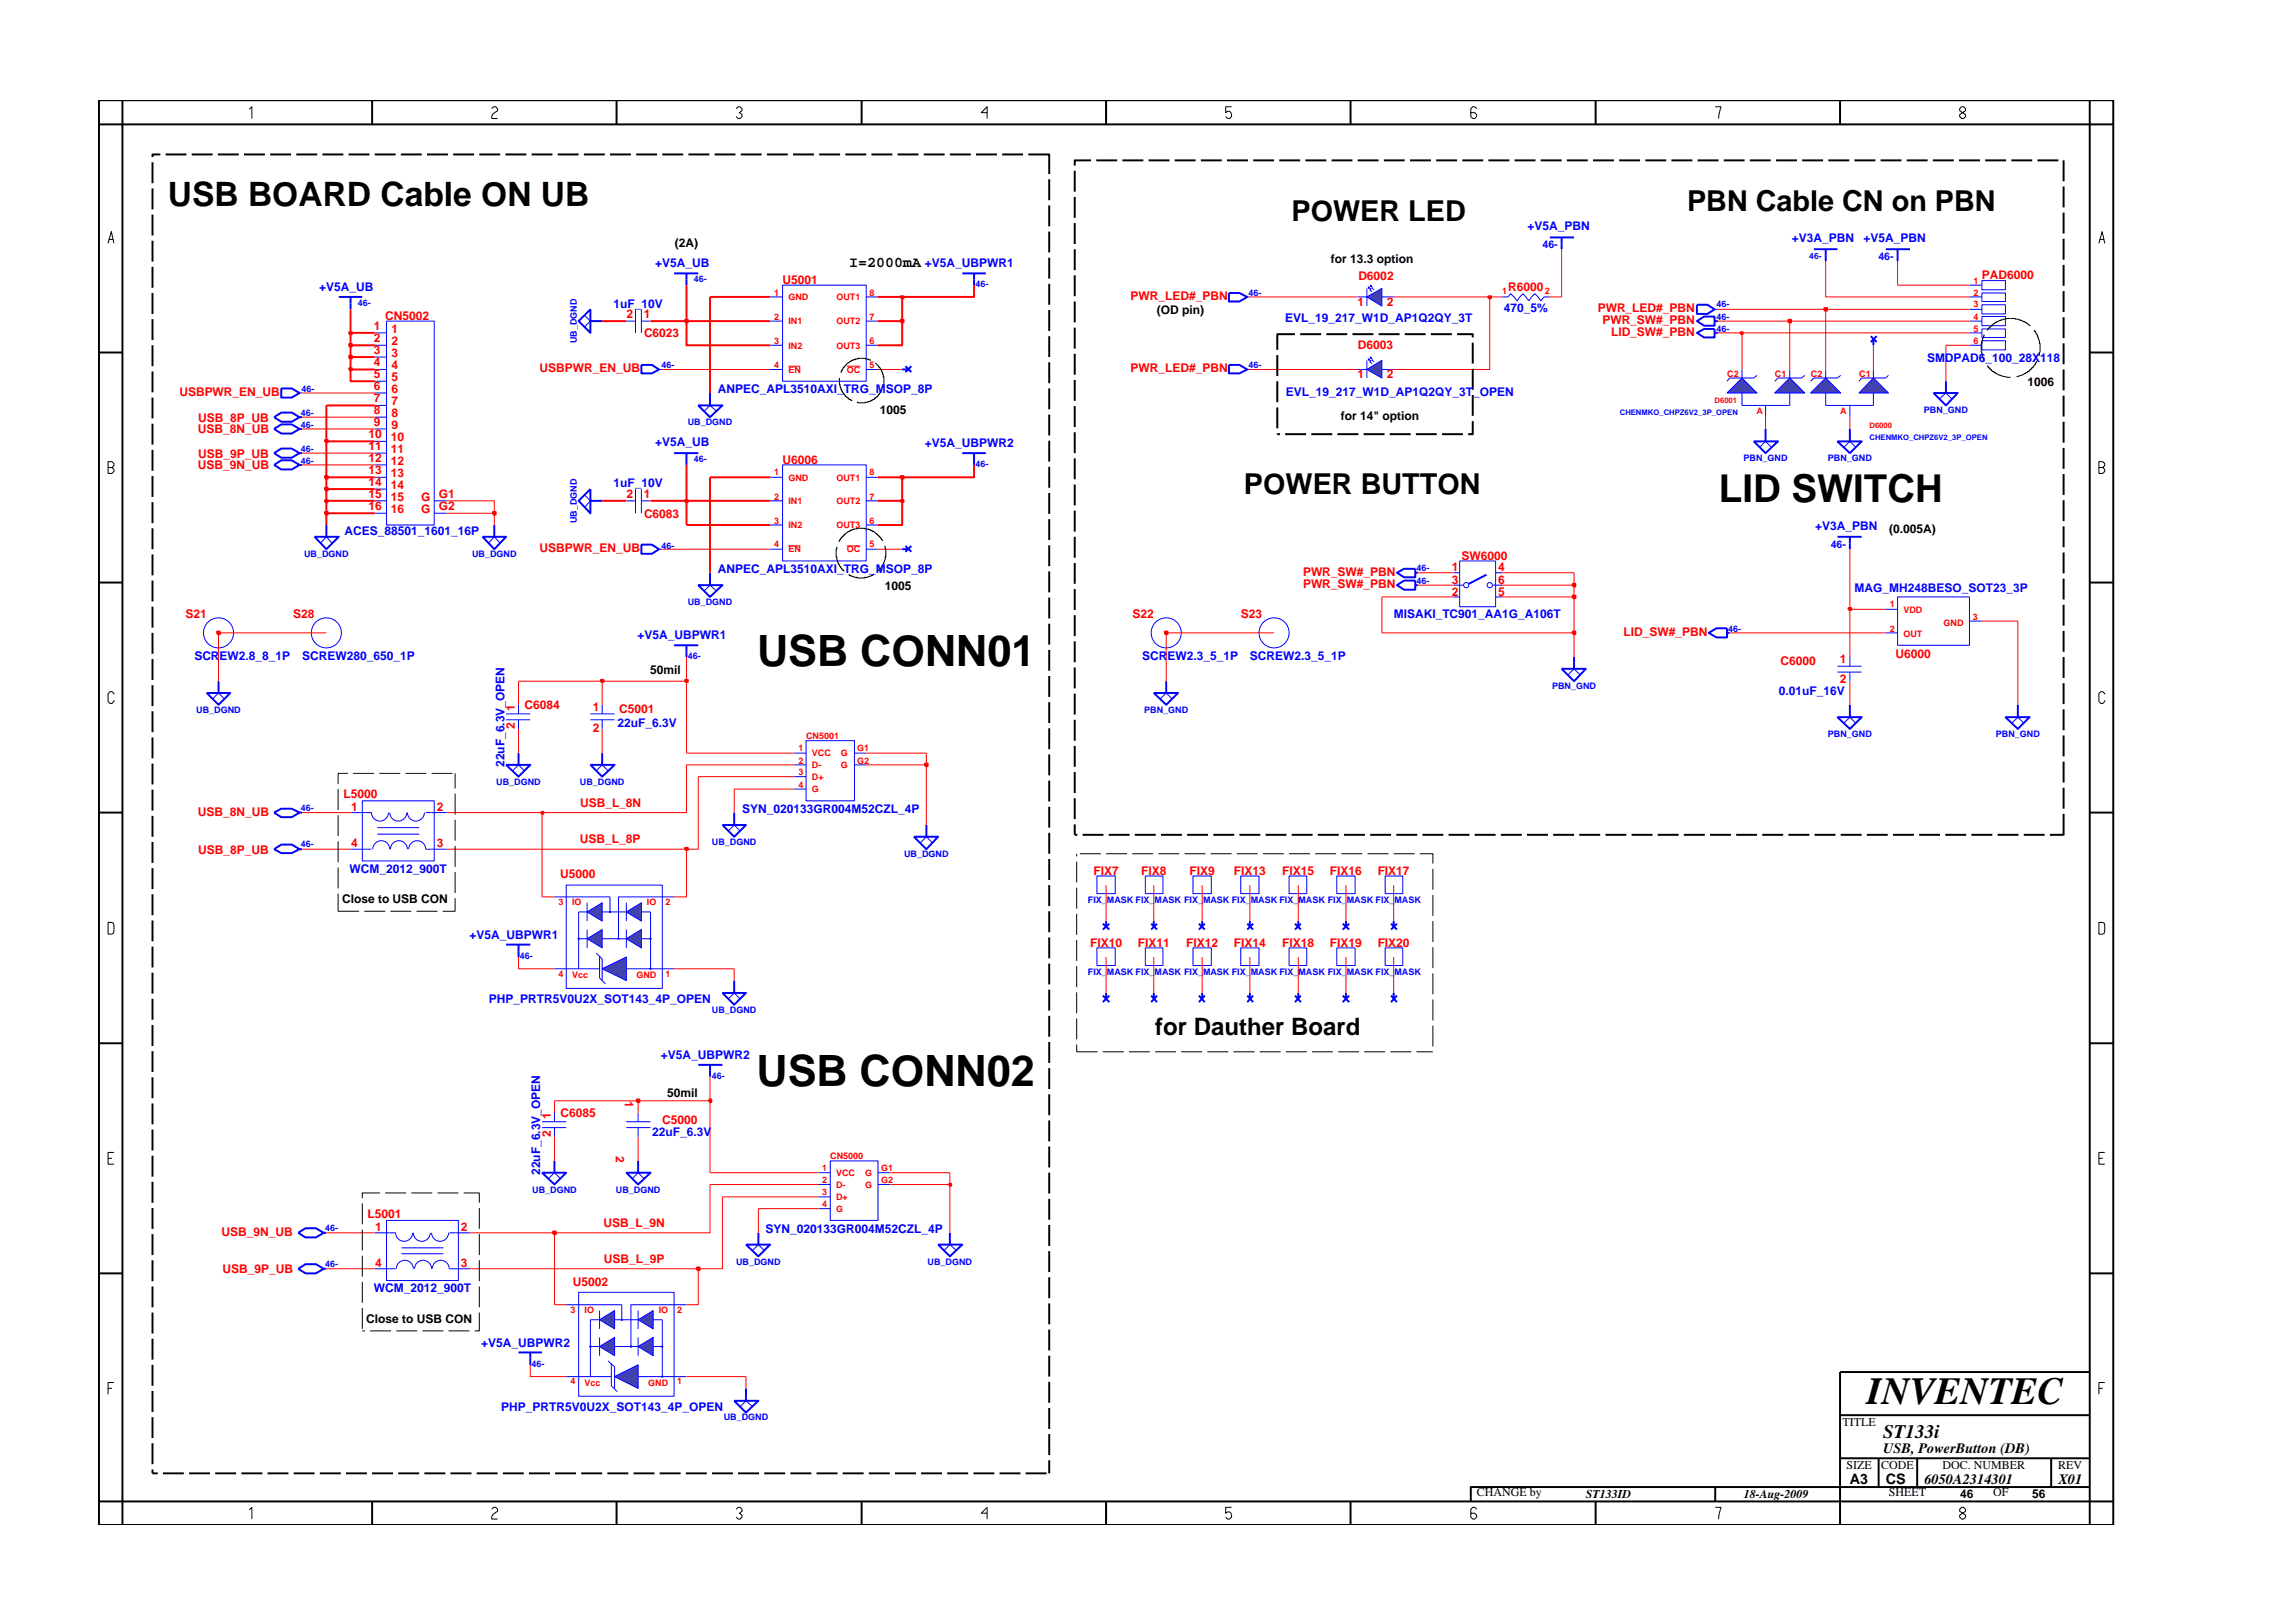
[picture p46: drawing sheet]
<svg xmlns="http://www.w3.org/2000/svg" width="297mm" height="210mm" viewBox="0 0 297 210" stroke-linecap="round" stroke-linejoin="round" font-family="sans-serif">
<defs><g id="words">
<g font-size="5.6">
<text x="98.1" y="86.3">USB CONN01</text>
<text x="98" y="140.7">USB CONN02</text>
</g>
<g font-size="5">
<text x="222.7" y="65">LID SWITCH</text>
<text x="241.8" y="181.9">INVENTEC</text>
</g>
<text font-size="4.4" x="21.7" y="26.7">USB BOARD Cable ON UB</text>
<g font-size="3.7">
<text x="167.3" y="28.6">POWER LED</text>
<text x="218.5" y="27.4">PBN Cable CN on PBN</text>
<text x="161.1" y="64">POWER BUTTON</text>
</g>
<text font-size="3.1" x="149.6" y="134.1">for Dauther Board</text>
<text font-size="2.5" x="244" y="186.3">ST133i</text>
<g font-size="1.9">
<text x="110" y="34.5">I=2000mA</text>
<text x="244" y="188.2">USB, PowerButton (DB)</text>
<text x="239.6" y="192.2">A3</text>
<text x="244.3" y="192.3">CS</text>
<text x="249.3" y="192.2">6050A2314301</text>
<text x="266.6" y="192.2">X01</text>
</g>
<g font-size="1.6" fill="#00f">
<text x="197.9" y="29.8">+V5A_PBN</text>
<text x="84.9" y="34.5">+V5A_UB</text>
<text x="119.8" y="34.6">+V5A_UBPWR1</text>
<text x="232.1" y="31.4">+V3A_PBN</text>
<text x="241.4" y="31.3">+V5A_PBN</text>
<text x="41.3" y="37.7">+V5A_UB</text>
<text x="79.5" y="39.9">1uF_10V</text>
<text x="166.5" y="41.7">EVL_19_217_W1D_AP1Q2QY_3T</text>
<text x="194.8" y="40.4">470_5%</text>
<text x="249.6" y="46.8">SMDPAD6_100_28X118</text>
<text x="93" y="50.9">ANPEC_APL3510AXI_TRG_MSOP_8P</text>
<text x="166.6" y="51.3">EVL_19_217_W1D_AP1Q2QY_3T_OPEN</text>
<text x="84.9" y="57.8">+V5A_UB</text>
<text x="119.8" y="57.9">+V5A_UBPWR2</text>
<text x="79.5" y="63.1">1uF_10V</text>
<text x="44.6" y="69.4">ACES_88501_1601_16P</text>
<text x="235.1" y="68.7">+V3A_PBN</text>
<text x="93" y="74.2">ANPEC_APL3510AXI_TRG_MSOP_8P</text>
<text x="240.2" y="76.7">MAG_MH248BESO_SOT23_3P</text>
<text x="82.6" y="82.8">+V5A_UBPWR1</text>
<text x="180.5" y="80.1">MISAKI_TC901_AA1G_A106T</text>
<text x="25.2" y="85.5">SCREW2.8_8_1P</text>
<text x="39.1" y="85.5">SCREW280_650_1P</text>
<text x="147.9" y="85.5">SCREW2.3_5_1P</text>
<text x="161.9" y="85.5">SCREW2.3_5_1P</text>
<text x="80" y="94.1">22uF_6.3V</text>
<text x="230.4" y="90.1">0.01uF_16V</text>
<text x="65.3" y="99.4" transform="rotate(-90 65.3 99.4)">22uF_6.3V_OPEN</text>
<text x="96.1" y="105.3">SYN_020133GR004M52CZL_4P</text>
<text x="45.3" y="113.1">WCM_2012_900T</text>
<text x="60.8" y="121.7">+V5A_UBPWR1</text>
<text x="63.3" y="129.9">PHP_PRTR5V0U2X_SOT143_4P_OPEN</text>
<text x="85.6" y="137.2">+V5A_UBPWR2</text>
<text x="84.5" y="147.1">22uF_6.3V</text>
<text x="70" y="152.2" transform="rotate(-90 70 152.2)">22uF_6.3V_OPEN</text>
<text x="99.2" y="159.7">SYN_020133GR004M52CZL_4P</text>
<text x="48.4" y="167.4">WCM_2012_900T</text>
<text x="62.3" y="174.5">+V5A_UBPWR2</text>
<text x="64.9" y="182.8">PHP_PRTR5V0U2X_SOT143_4P_OPEN</text>
</g>
<g font-size="1.6">
<text x="87.4" y="32">(2A)</text>
<text x="172.4" y="34.1">for 13.3 option</text>
<text x="149.9" y="40.7">(OD pin)</text>
<text x="114" y="53.7">1005</text>
<text x="262.6" y="50">1006</text>
<text x="173.7" y="54.4">for 14&quot; option</text>
<text x="244.7" y="69">(0.005A)</text>
<text x="114.6" y="76.4">1005</text>
<text x="84.2" y="87.4">50mil</text>
<text x="44.3" y="117">Close to USB CON</text>
<text x="86.4" y="142.1">50mil</text>
<text x="47.4" y="171.5">Close to USB CON</text>
<text x="238.7" y="184.8">TITLE</text>
<text x="239.2" y="190.4">SIZE</text>
<text x="243.7" y="190.4">CODE</text>
<text x="251.6" y="190.4">DOC. NUMBER</text>
<text x="266.6" y="190.4">REV</text>
<text x="191.3" y="193.8">CHANGE by</text>
<text x="205.4" y="194.1">ST133ID</text>
<text x="225.9" y="194.1">18-Aug-2009</text>
<text x="244.7" y="193.8">SHEET</text>
<text x="253.9" y="194.1">46</text>
<text x="258.2" y="193.8">OF</text>
<text x="263.3" y="194.1">56</text>
</g>
<g font-size="1.6" fill="#f00">
<text x="49.9" y="41.4">CN5002</text>
<text x="81.1" y="41.2">2</text>
<text x="83.4" y="41.2">1</text>
<text x="101.4" y="36.8">U5001</text>
<text x="146.4" y="38.9">PWR_LED#_PBN</text>
<text x="175.9" y="39.6">1</text>
<text x="176" y="36.2">D6002</text>
<text x="179.7" y="39.6">2</text>
<text x="195.4" y="37.7">R6000</text>
<text x="207" y="40.4">PWR_LED#_PBN</text>
<text x="207.6" y="42">PWR_SW#_PBN</text>
<text x="256.7" y="36.2">PAD6000</text>
<text x="48.4" y="44.3">2</text>
<text x="48.4" y="45.9">3</text>
<text x="48.4" y="47.4">4</text>
<text x="48.4" y="42.7">1</text>
<text x="50.7" y="44.7">2</text>
<text x="50.7" y="46.3">3</text>
<text x="50.7" y="47.9">4</text>
<text x="50.7" y="43.1">1</text>
<text x="83.4" y="43.7">C6023</text>
<text x="175.9" y="45.2">D6003</text>
<text x="208.7" y="43.5">LID_SW#_PBN</text>
<text x="23.2" y="51.3">USBPWR_EN_UB</text>
<text x="48.4" y="49">5</text>
<text x="48.4" y="50.5">6</text>
<text x="48.4" y="52">7</text>
<text x="48.4" y="53.7">8</text>
<text x="50.7" y="49.4">5</text>
<text x="50.7" y="50.9">6</text>
<text x="50.7" y="52.5">7</text>
<text x="69.9" y="48.2">USBPWR_EN_UB</text>
<text x="146.4" y="48.2">PWR_LED#_PBN</text>
<text x="175.9" y="49">1</text>
<text x="179.7" y="49">2</text>
<text x="25.6" y="56.1">USB_8N_UB</text>
<text x="25.7" y="54.7">USB_8P_UB</text>
<text x="25.7" y="59.4">USB_9P_UB</text>
<text x="47.7" y="59.8">12</text>
<text x="47.7" y="56.7">10</text>
<text x="47.7" y="58.3">11</text>
<text x="48.4" y="55.2">9</text>
<text x="50.6" y="57.2">10</text>
<text x="50.6" y="58.7">11</text>
<text x="50.7" y="54">8</text>
<text x="50.7" y="55.6">9</text>
<text x="25.6" y="60.7">USB_9N_UB</text>
<text x="47.7" y="61.4">13</text>
<text x="47.7" y="63">14</text>
<text x="47.7" y="64.5">15</text>
<text x="50.6" y="61.8">13</text>
<text x="50.6" y="63.4">14</text>
<text x="50.6" y="64.9">15</text>
<text x="50.6" y="60.2">12</text>
<text x="54.6" y="64.9">G</text>
<text x="56.8" y="64.5">G1</text>
<text x="81.1" y="64.5">2</text>
<text x="83.4" y="64.5">1</text>
<text x="101.4" y="60.1">U6006</text>
<text x="47.7" y="66">16</text>
<text x="50.6" y="66.5">16</text>
<text x="54.6" y="66.5">G</text>
<text x="56.8" y="66">G2</text>
<text x="69.9" y="71.5">USBPWR_EN_UB</text>
<text x="83.4" y="67.1">C6083</text>
<text x="168.8" y="76.2">PWR_SW#_PBN</text>
<text x="168.8" y="74.6">PWR_SW#_PBN</text>
<text x="188.1" y="74">1</text>
<text x="188.1" y="75.6">3</text>
<text x="188.1" y="77.2">2</text>
<text x="189.3" y="72.5">SW6000</text>
<text x="194.1" y="74">4</text>
<text x="194.1" y="75.6">6</text>
<text x="194.1" y="77.2">5</text>
<text x="24" y="80">S21</text>
<text x="38" y="80">S28</text>
<text x="146.7" y="80">S22</text>
<text x="160.8" y="80">S23</text>
<text x="210.3" y="82.4">LID_SW#_PBN</text>
<text x="230.7" y="86.2">C6000</text>
<text x="238.3" y="85.9">1</text>
<text x="238.3" y="88.5">2</text>
<text x="245.6" y="85.3">U6000</text>
<text x="66.7" y="94.4" transform="rotate(-90 66.7 94.4)">2</text>
<text x="66.7" y="92.2" transform="rotate(-90 66.7 92.2)">1</text>
<text x="67.9" y="91.9">C6084</text>
<text x="76.8" y="92.1">1</text>
<text x="76.8" y="94.8">2</text>
<text x="80.2" y="92.4">C5001</text>
<text x="25.6" y="105.8">USB_8N_UB</text>
<text x="44.5" y="103.4">L5000</text>
<text x="45.5" y="105.1">1</text>
<text x="56.6" y="105.1">2</text>
<text x="75.1" y="104.6">USB_L_8N</text>
<text x="25.7" y="110.6">USB_8P_UB</text>
<text x="45.5" y="109.8">4</text>
<text x="56.6" y="109.8">3</text>
<text x="72.6" y="113.8">U5000</text>
<text x="75.1" y="109.2">USB_L_8P</text>
<text x="141.6" y="113.3">FIX7</text>
<text x="147.8" y="113.3">FIX8</text>
<text x="154.1" y="113.3">FIX9</text>
<text x="159.8" y="113.3">FIX13</text>
<text x="166.1" y="113.3">FIX15</text>
<text x="172.3" y="113.3">FIX16</text>
<text x="178.5" y="113.3">FIX17</text>
<text x="141.2" y="122.6">FIX10</text>
<text x="147.4" y="122.6">FIX11</text>
<text x="153.7" y="122.6">FIX12</text>
<text x="159.8" y="122.6">FIX14</text>
<text x="166.1" y="122.6">FIX18</text>
<text x="172.3" y="122.6">FIX19</text>
<text x="178.5" y="122.6">FIX20</text>
<text x="80.9" y="142.7" transform="rotate(90 80.9 142.7)">1</text>
<text x="71.3" y="147.3" transform="rotate(-90 71.3 147.3)">2</text>
<text x="71.3" y="145" transform="rotate(-90 71.3 145)">1</text>
<text x="72.6" y="144.7">C6085</text>
<text x="79.8" y="149.7" transform="rotate(90 79.8 149.7)">2</text>
<text x="85.8" y="145.6">C5000</text>
<text x="28.7" y="160.1">USB_9N_UB</text>
<text x="47.6" y="157.8">L5001</text>
<text x="48.6" y="159.5">1</text>
<text x="59.7" y="159.5">2</text>
<text x="78.2" y="158.9">USB_L_9N</text>
<text x="28.8" y="164.9">USB_9P_UB</text>
<text x="48.6" y="164.2">4</text>
<text x="59.7" y="164.2">3</text>
<text x="74.2" y="166.6">U5002</text>
<text x="78.2" y="163.7">USB_L_9P</text>
</g>
<g font-size="1.4" fill="#00f">
<text x="199.8" y="32.1">46-</text>
<text x="243.3" y="33.7">46-</text>
<text x="237.2" y="71">46-</text>
</g>
<g font-size="1.2" fill="#00f">
<text x="46.3" y="39.7">46-</text>
<text x="89.9" y="36.5">46-</text>
<text x="126.4" y="37.2">46-</text>
<text x="161.7" y="38.3">46-</text>
<text x="222.4" y="39.8">46-</text>
<text x="222.4" y="41.4">46-</text>
<text x="74.7" y="44.5" transform="rotate(-90 74.7 44.5)">UB_DGND</text>
<text x="85.7" y="47.7">46-</text>
<text x="161.7" y="47.6">46-</text>
<text x="222.4" y="43">46-</text>
<text x="39" y="53.9">46-</text>
<text x="39.1" y="50.8">46-</text>
<text x="249.2" y="53.5">PBN_GND</text>
<text x="39" y="55.4">46-</text>
<text x="39" y="58.5">46-</text>
<text x="89.1" y="55.1">UB_DGND</text>
<text x="89.9" y="59.8">46-</text>
<text x="225.9" y="59.7">PBN_GND</text>
<text x="236.8" y="59.7">PBN_GND</text>
<text x="39" y="60.1">46-</text>
<text x="126.4" y="60.5">46-</text>
<text x="74.7" y="67.8" transform="rotate(-90 74.7 67.8)">UB_DGND</text>
<text x="85.7" y="71.1">46-</text>
<text x="39.4" y="72.2">UB_DGND</text>
<text x="61.2" y="72.2">UB_DGND</text>
<text x="183.5" y="75.6">46-</text>
<text x="183.5" y="74">46-</text>
<text x="89.1" y="78.3">UB_DGND</text>
<text x="223.9" y="81.8">46-</text>
<text x="89.1" y="85.4">46-</text>
<text x="201.1" y="89.3">PBN_GND</text>
<text x="25.4" y="92.4">UB_DGND</text>
<text x="148.2" y="92.4">PBN_GND</text>
<text x="236.8" y="95.5">PBN_GND</text>
<text x="258.5" y="95.5">PBN_GND</text>
<text x="64.3" y="101.7">UB_DGND</text>
<text x="75.1" y="101.7">UB_DGND</text>
<text x="39" y="105.1">46-</text>
<text x="39" y="109.8">46-</text>
<text x="92.2" y="109.4">UB_DGND</text>
<text x="117.1" y="111">UB_DGND</text>
<text x="140.9" y="117">FIX_MASK FIX_MASK FIX_MASK FIX_MASK FIX_MASK FIX_MASK FIX_MASK</text>
<text x="67.3" y="124.2">46-</text>
<text x="92.2" y="131.2">UB_DGND</text>
<text x="140.9" y="126.3">FIX_MASK FIX_MASK FIX_MASK FIX_MASK FIX_MASK FIX_MASK FIX_MASK</text>
<text x="92.2" y="139.7">46-</text>
<text x="68.9" y="154.5">UB_DGND</text>
<text x="79.8" y="154.5">UB_DGND</text>
<text x="42.1" y="159.5">46-</text>
<text x="42.1" y="164.2">46-</text>
<text x="95.4" y="163.9">UB_DGND</text>
<text x="120.2" y="163.9">UB_DGND</text>
<text x="68.9" y="177.1">46-</text>
<text x="93.8" y="184">UB_DGND</text>
</g>
<g font-size="1.2" fill="#f00">
<text x="100.3" y="38.3">1</text>
<text x="100.3" y="41.4">2</text>
<text x="102.1" y="38.9">GND</text>
<text x="108.3" y="38.9">OUT1</text>
<text x="112.6" y="41.4">7</text>
<text x="112.6" y="38.3">8</text>
<text x="194.6" y="38.1">1</text>
<text x="200.1" y="38.1">2</text>
<text x="255.7" y="38.3">2</text>
<text x="255.7" y="39.8">3</text>
<text x="255.7" y="41.4">4</text>
<text x="255.7" y="36.8">1</text>
<text x="100.3" y="47.6">4</text>
<text x="100.3" y="44.6">3</text>
<text x="102.1" y="42">IN1</text>
<text x="102.1" y="45.2">IN2</text>
<text x="108.3" y="42">OUT2</text>
<text x="108.3" y="45.2">OUT3</text>
<text x="112.6" y="44.6">6</text>
<text x="112.6" y="47.6">5</text>
<text x="255.7" y="43">5</text>
<text x="255.7" y="44.6">6</text>
<text x="102.1" y="48.3">EN</text>
<text x="109.7" y="48.3">OC</text>
<text x="223.8" y="48.8">C2</text>
<text x="227.5" y="53.6">A</text>
<text x="229.9" y="48.8">C1</text>
<text x="234.6" y="48.8">C2</text>
<text x="238.4" y="53.6">A</text>
<text x="240.9" y="48.8">C1</text>
<text x="100.3" y="61.6">1</text>
<text x="100.3" y="64.7">2</text>
<text x="102.1" y="62.3">GND</text>
<text x="102.1" y="65.3">IN1</text>
<text x="108.3" y="62.3">OUT1</text>
<text x="108.3" y="65.3">OUT2</text>
<text x="112.6" y="61.6">8</text>
<text x="112.6" y="64.7">7</text>
<text x="100.3" y="70.9">4</text>
<text x="100.3" y="67.8">3</text>
<text x="102.1" y="71.6">EN</text>
<text x="102.1" y="68.4">IN2</text>
<text x="108.3" y="68.4">OUT3</text>
<text x="109.7" y="71.6">OC</text>
<text x="112.6" y="70.9">5</text>
<text x="112.6" y="67.8">6</text>
<text x="244.8" y="81.8">2</text>
<text x="244.8" y="78.7">1</text>
<text x="246.6" y="82.6">OUT</text>
<text x="246.6" y="79.4">VDD</text>
<text x="251.8" y="81.1">GND</text>
<text x="255.6" y="80.3">3</text>
<text x="104.4" y="95.8">CN5001</text>
<text x="103.4" y="100.4">3</text>
<text x="103.4" y="98.9">2</text>
<text x="103.4" y="97.3">1</text>
<text x="105.2" y="101">D+</text>
<text x="105.2" y="99.5">D-</text>
<text x="105.2" y="98">VCC</text>
<text x="108.9" y="98">G</text>
<text x="108.9" y="99.5">G</text>
<text x="111" y="97.3">G1</text>
<text x="111" y="98.9">G2</text>
<text x="103.4" y="102.1">4</text>
<text x="105.2" y="102.6">G</text>
<text x="72.4" y="117.2">3</text>
<text x="74.1" y="117.2">IO</text>
<text x="83.8" y="117.2">IO</text>
<text x="86.2" y="117.2">2</text>
<text x="72.4" y="126.5">4</text>
<text x="74.1" y="126.7">Vcc</text>
<text x="82.4" y="126.7">GND</text>
<text x="86.2" y="126.5">1</text>
<text x="106.5" y="154.8">3</text>
<text x="106.5" y="153.3">2</text>
<text x="106.5" y="151.8">1</text>
<text x="107.6" y="150.1">CN5000</text>
<text x="108.3" y="155.5">D+</text>
<text x="108.3" y="153.9">D-</text>
<text x="108.3" y="152.3">VCC</text>
<text x="112.1" y="152.3">G</text>
<text x="112.1" y="153.9">G</text>
<text x="114.2" y="151.8">G1</text>
<text x="114.2" y="153.3">G2</text>
<text x="106.5" y="156.4">4</text>
<text x="108.3" y="157">G</text>
<text x="73.9" y="170">3</text>
<text x="75.7" y="170">IO</text>
<text x="85.3" y="170">IO</text>
<text x="87.7" y="170">2</text>
<text x="73.9" y="179.4">4</text>
<text x="75.7" y="179.5">Vcc</text>
<text x="84" y="179.5">GND</text>
<text x="87.7" y="179.4">1</text>
</g>
<text font-size="1.1" fill="#00f" x="234.4" y="33.5">46-</text>
<g font-size="1" fill="#00f">
<text x="209.8" y="53.8">CHENMKO_CHPZ6V2_3P_OPEN</text>
<text x="242.2" y="57">CHENMKO_CHPZ6V2_3P_OPEN</text>
</g>
<g font-size="1" fill="#f00">
<text x="222.1" y="52.3">D6001</text>
<text x="242.2" y="55.5">D6000</text>
</g>
</g></defs>
<g fill="none" stroke="#00f" stroke-width=".25">
<path d="M124.7 35.4h3M126.2 35.4v1.5M35.5 55.6l.9-.6h1.4l1 .6-1 .6h-1.4zM38.8 55.6h.3M87.3 58.7h3.2M88.9 58.7v1.5M124.7 58.7h3M126.2 58.7v1.5M159.2 47.3h1.4l1 .6-1 .5h-1.4zM250.5 50.9h3.1l-1.5 1.6zM252.1 49.4v1.5M83.1 70.6h1.3l1 .5-1 .6h-1.3z"/>
<path d="M90.5 75.8h3.1l-1.6 1.5zM92 74.2v1.6M26.8 89.8h3l-1.5 1.5zM28.3 88.3v1.5M87.3 83.6h3.2M88.9 83.6v1.5M149.5 89.8h3.1l-1.5 1.5zM151.1 88.3v1.5M35.5 110l.9-.6h1.4l1 .6-1 .5h-1.4zM38.8 110h.3M93.6 106.9h3l-1.5 1.5zM95.1 105.3v1.6"/>
<path d="M149.1 119.7l.8 .7M149.5 119.3v.8M149.9 119.7l-.8 .7M161.6 119.7l.7 .7M161.9 119.3v.8M162.3 119.7l-.7 .7M167.8 119.7l.7 .7M168.2 119.3v.8M168.5 119.7l-.7 .7M142.9 129l.8 .8M143.3 128.6v.8M143.7 129l-.8 .8"/>
<path d="M155.3 129l.8 .8M155.7 128.6v.8M156.1 129l-.8 .8M38.6 159.7l1-.6h1.3l1 .6-1 .6h-1.3zM41.9 159.7h.4"/>
</g>
<g fill="none" stroke="#00f" stroke-width=".13">
<path d="M99.8 38.5h1.6M101.4 36.9h10.8v12.5h-10.8zM112.2 38.5h1.5M81.1 41.6h1.2M82.3 40.1v3M83.1 41.6h1.2M83.1 40.1v3M99.8 41.6h1.6M99.8 44.7h1.6M99.8 47.9h1.6M112.2 41.6h1.5M112.2 44.7h1.5"/>
<path d="M112.2 47.9h1.5M161.6 47.9h.3M251.2 51.7l.9-.8 .7 .8M85.4 71.1h.4M91.2 76.6l.8-.8 .8 .8M244.3 78.9h1.5M245.8 77.3h9.3v6.3h-9.3zM27.5 90.5l.8-.7 .8 .7M102.9 97.6h1.5M102.9 99.1h1.5M104.4 96h6.3v7.7h-6.3zM110.7 97.6h1.5"/>
<path d="M110.7 99.1h1.5M150.3 90.5l.8-.7 .7 .7M244.3 82h1.5M255.1 80.5h1.6M94.3 107.6l.8-.7 .8 .7M102.9 100.6h1.5M102.9 102.2h1.5M154.5 122.8h2.4v2.3h-2.4zM106 151.9h1.6M106 153.4h1.6M106 155.1h1.6M106 156.6h1.6"/>
<path d="M107.6 150.4h6.1v7.7h-6.1zM113.7 151.9h1.6M113.7 153.4h1.6M73.3 178.3h1.7M73.3 169h1.7M75 167.4h12.3v13.5h-12.3zM78.8 176.3l.8 .8v2.8M87.3 178.3h1.6"/>
<circle cx="151.1" cy="82" r="1.95"/>
</g>
<path d="M102.1 47.4h1.6M109.7 47.4h1.7" fill="none" stroke="#f00" stroke-width=".13"/>
<path d="M79.6 178.3l3.1-1.5v3.1z" fill="#3c3cc8"/>
<path d="M79.6 178.3l3.1-1.5v3.1z" fill="none" stroke="#00f" stroke-width=".13"/>
<circle cx="81.7" cy="174.4" r=".08" fill="#3c3cc8"/>
<circle cx="81.7" cy="174.4" r=".08" fill="none" stroke="#00f" stroke-width=".13"/>
<path d="M82.7 174.4l1.9-1.1v2.3z" fill="#3c3cc8"/>
<path d="M79.6 174.4h3.1M82.7 174.4l1.9-1.1v2.3zM82.7 173.3v2.3" fill="none" stroke="#00f" stroke-width=".13"/>
<path d="M77.7 174.4l1.9-1.1v2.3z" fill="#3c3cc8"/>
<path d="M77.7 174.4l1.9-1.1v2.3zM77.7 173.3v2.3M79.2 176.6v2.9l.8 .8" fill="none" stroke="#00f" stroke-width=".13"/>
<path d="M82.7 171l1.9-1.2v2.4z" fill="#3c3cc8"/>
<path d="M82.7 171l1.9-1.2v2.4zM82.7 169.8v2.4M84.6 174.4h1.2" fill="none" stroke="#00f" stroke-width=".13"/>
<circle cx="85.8" cy="174.4" r=".08" fill="#3c3cc8"/>
<circle cx="85.8" cy="174.4" r=".08" fill="none" stroke="#00f" stroke-width=".13"/>
<circle cx="85.8" cy="178.3" r=".08" fill="#3c3cc8"/>
<g fill="none" stroke="#00f" stroke-width=".13">
<path d="M76.5 174.4h1.2M76.5 171v7.3"/>
<circle cx="85.8" cy="178.3" r=".08"/>
</g>
<circle cx="76.5" cy="174.4" r=".08" fill="#3c3cc8"/>
<g fill="none" stroke="#00f" stroke-width=".13">
<path d="M85.8 171v7.3"/>
<circle cx="76.5" cy="174.4" r=".08"/>
</g>
<path d="M77.7 171l1.9-1.2v2.4z" fill="#3c3cc8"/>
<path d="M76.5 171h1.2M77.7 171l1.9-1.2v2.4zM77.7 169.8v2.4M79.6 171h3.1" fill="none" stroke="#00f" stroke-width=".13"/>
<circle cx="80.5" cy="171" r=".08" fill="#3c3cc8"/>
<g fill="none" stroke="#00f" stroke-width=".13">
<path d="M161.6 38.5h.3M38.8 50.9h.3M75.7 40.8l.8 .8-.8 .8M175.9 47.9h1.2M177.1 46.7v2.3M179 47.9h1.5M222.1 40.1h.4M228 57.9l.7-.7 .8 .7M238.9 57.9l.7-.7 .8 .7M75.7 64.1l.8 .8-.8 .8M188.3 75.8h1.2M188.3 77.3h.8"/>
<path d="M188.3 74.2h.8M189.1 72.7h4.6v5.9h-4.6zM193.4 75.8h1.2M193.7 77.3h.9M193.7 74.2h.9M66.4 99.9l.8-.8 .7 .8M76.5 92.5h3.1M76.5 93.2h3.1M78 91.3v1.2M78 93.2v1.2M203.1 87.4l.8-.8 .8 .8M238.9 93.7l.7-.8 .8 .8"/>
<path d="M148.4 113.5h2.3v2.3h-2.3zM160.7 113.5h2.4v2.3h-2.4zM173.2 113.5h2.3v2.3h-2.3zM94.3 129.4l.8-.8 .8 .8M142.1 122.8h2.4v2.3h-2.4zM148.4 122.8h2.3v2.3h-2.3zM160.7 122.8h2.4v2.3h-2.4zM167 122.8h2.3v2.3h-2.3zM173.2 122.8h2.3v2.3h-2.3zM75 169h5.5v2M75 178.3h4.2M82.7 178.3h4.6"/>
<path d="M84.6 171h1.2M88.9 169h-7.2v5.4M97.5 162l.7-.8 .8 .8M122.3 162l.7-.8 .9 .8"/>
<circle cx="189.9" cy="75.8" r=".34"/>
<circle cx="193" cy="75.8" r=".34"/>
<circle cx="42.3" cy="82" r="1.95"/>
<circle cx="165" cy="82" r="1.95"/>
<circle cx="80.5" cy="171" r=".08"/>
</g>
<g fill="none" stroke="#00f" stroke-width=".25">
<path d="M43.9 38.5h3M45.4 38.5v1.6M87.3 35.4h3.2M88.9 35.4v1.5M159.2 38h1.4l1 .5-1 .6h-1.4zM200.8 30.8h3.1M202.3 30.8v1.5M219.8 39.5h1.4l.9 .6-.9 .6h-1.4zM235 32.3h3M236.5 32.3v1.5M244.3 32.3h3.1M245.8 32.3v1.5"/>
<path d="M35.5 58.7l.9-.6h1.4l1 .6-1 .6h-1.4zM36.4 50.3h1.4l1 .6-1 .6h-1.4zM38.8 58.7h.3M76.5 40.1v3l-1.5-1.5zM76.5 41.6h1.5M219.8 43.1l1-.5h1.3v1.1h-1.3zM219.8 41.6l1-.6h1.3v1.2h-1.3zM222.1 43.1h.4M222.1 41.6h.4M227.2 57.2h3.1l-1.6 1.5zM228.7 55.6v1.6M238 57.2h3.2l-1.6 1.5z"/>
<path d="M239.6 55.6v1.6M242.3 43.5l.8 .8M242.7 44v.7M243.1 43.5l-.8 .8M35.5 60.2l.9-.6h1.4l1 .6-1 .6h-1.4zM38.8 60.2h.3M75 64.9l1.5-1.5v3.1zM76.5 64.9h1.5M181 75.8l.9-.6h1.4v1.2h-1.4zM181 74.2l.9-.5h1.4v1.1h-1.4zM183.3 75.8h.4M183.3 74.2h.4"/>
<path d="M192.6 74.5l-2.3 1.1M238 69.5h3.2M239.6 69.5v1.6M65.6 99.1h3.1l-1.5 1.5zM67.2 97.6v1.5M202.3 86.6h3.1l-1.5 1.7zM203.9 85.1v1.5M238 92.9h3.2l-1.6 1.5zM239.6 91.3v1.6M35.5 105.3l.9-.5h1.4l1 .5-1 .6h-1.4zM38.8 105.3h.3M173.9 119.7l.9 .7"/>
<path d="M174.4 119.3v.8M174.8 119.7l-.9 .7M180.2 119.7l.8 .7M180.5 119.3v.8M181 119.7l-.8 .7M65.6 122.4h3.1M67.2 122.4v1.6M93.6 128.6h3l-1.5 1.6zM95.1 127v1.6M167.8 129l.7 .8M168.2 128.6v.8M168.5 129l-.7 .8"/>
<path d="M173.9 129l.9 .8M174.4 128.6v.8M174.8 129l-.9 .8M180.2 129l.8 .8M180.5 128.6v.8M181 129l-.8 .8M98.2 159.7v1.5M123 159.7v1.5M96.6 161.2h3.2l-1.6 1.6zM121.5 161.2h3.2l-1.7 1.6z"/>
</g>
<path d="M177.1 47.9l1.9-1.2v2.3z" fill="#3c3cc8"/>
<path d="M177.1 47.9l1.9-1.2v2.3z" fill="none" stroke="#00f" stroke-width=".13"/>
<path d="M177.2 46.5h.2l-.1 .2z" fill="#3c3cc8"/>
<path d="M177.2 46.5h.2l-.1 .2zM177.2 46.5l.4 .3-.1 .1 .2 .2" fill="none" stroke="#00f" stroke-width=".13"/>
<path d="M177.5 46.3h.2l-.1 .1z" fill="#3c3cc8"/>
<path d="M177.5 46.3h.2l-.1 .1zM177.5 46.3l.2 .2v.2l.3 .1M231.8 47.9v1.1M231.8 50.9v1.6M233.8 48.6l-.4 .4h-3.1l-.4 .4M119.2 109.2l.8-.8 .8 .8" fill="none" stroke="#00f" stroke-width=".13"/>
<path d="M118.4 108.4h3.1l-1.5 1.6zM120 106.9v1.5" fill="none" stroke="#00f" stroke-width=".25"/>
<path d="M229.9 50.9l1.9-1.9 2 1.9z" fill="#3c3cc8"/>
<path d="M225.7 47.9v1.1M225.7 50.9v1.6M227.6 48.6l-.4 .4h-3.1l-.4 .4M229.9 50.9l1.9-1.9 2 1.9z" fill="none" stroke="#00f" stroke-width=".13"/>
<path d="M225.7 49l1.9 1.9h-3.9z" fill="#3c3cc8"/>
<g fill="none" stroke="#00f" stroke-width=".13">
<path d="M225.7 49l1.9 1.9h-3.9zM225.7 52.5h6.1M228.7 52.5v1.5M242.7 47.9v1.1M242.7 50.9v1.6M244.6 48.6l-.3 .4h-3.1l-.4 .4M63.3 70.4l.7-.9 .8 .9M81.1 64.9h1.2M82.3 63.4v3.1M83.1 64.9h1.2M83.1 63.4v3.1M179.4 122.8h2.3v2.3h-2.3z"/>
<circle cx="28.3" cy="82" r="1.95"/>
</g>
<path d="M35.5 54l.9-.5h1.4l1 .5-1 .6h-1.4zM38.8 54h.3M62.5 69.5h3.1l-1.6 1.6zM64 68v1.5" fill="none" stroke="#00f" stroke-width=".25"/>
<path d="M242.7 49l1.9 1.9h-3.8z" fill="#3c3cc8"/>
<path d="M236.5 47.9v1.1M236.5 50.9v1.6M238.4 48.6l-.4 .4h-3l-.4 .4M242.7 49l1.9 1.9h-3.8z" fill="none" stroke="#00f" stroke-width=".13"/>
<path d="M234.6 50.9l1.9-1.9 1.9 1.9z" fill="#3c3cc8"/>
<g fill="none" stroke="#00f" stroke-width=".13">
<path d="M175.9 38.5h1.2M177.1 37.4v2.3M179 38.5h1.5M48.5 52.5h1.6M48.5 47.9h1.6M48.5 44.7h1.6M48.5 43.1h1.6M48.5 46.3h1.6M48.5 50.9h1.6M48.5 49.4h1.6M48.5 54h1.6M48.5 57.2h1.6"/>
<path d="M48.5 55.6h1.6M48.5 58.7h1.6M50.1 41.6h6.1v26.4h-6.1zM85.4 47.9h.4M234.6 50.9l1.9-1.9 1.9 1.9zM236.5 52.5h6.2M239.6 52.5v1.5M48.5 64.9h1.6M48.5 61.8h1.6M48.5 60.2h1.6M48.5 63.4h1.6M48.5 66.5h1.6"/>
<path d="M56.2 64.9h1.7M56.2 66.5h1.7M99.8 64.9h1.6M99.8 68h1.6M99.8 71.1h1.6M99.8 61.8h1.6M101.4 60.2h10.8v12.5h-10.8zM112.2 64.9h1.5M112.2 68h1.5M112.2 71.1h1.5M112.2 61.8h1.5M77.2 99.9l.8-.8 .8 .8"/>
<path d="M238 86.3h3.2M238 87.1h3.2M239.6 85.1v1.2M239.6 87.1v1.2M260.6 93.7l.8-.8 .8 .8M142.1 113.5h2.4v2.3h-2.4zM154.5 113.5h2.4v2.3h-2.4zM167 113.5h2.3v2.3h-2.3zM48.5 159.7h2.8a1.1 1.1 0 0 0 1.1 1.1 1.1 1.1 0 0 0 1.1-1.1M50.1 158.1h9.3v7.8h-9.3zM53.5 159.7a1.1 1.1 0 0 0 1.1 1.1 1.1 1.1 0 0 0 1.1-1.1M55.9 159.7a1.1 1.1 0 0 0 1.1 1.1 1.1 1.1 0 0 0 1.1-1.1"/>
<path d="M58.2 159.7h2.7M70.2 145.3h3.1M70.2 146.1h3.1M71.1 152.7l.7-.8 .8 .8M71.8 144.1v1.2M71.8 146.1v1.2M81.1 145.3h3.2M81.1 146.1h3.2M81.9 152.7l.8-.8 .7 .8M82.7 144.1v1.2M82.7 146.1v1.2M48.5 164.4h2.8"/>
<path d="M51.3 164.4a1.1 1.1 0 0 1 1.1-1.1 1.1 1.1 0 0 1 1.1 1.1M52 162.4h5.4M52 161.7h5.4M53.7 164.4a1.1 1.1 0 0 1 1.1-1.1 1.1 1.1 0 0 1 1.1 1.1M56 164.4a1.1 1.1 0 0 1 1.1-1.1 1.1 1.1 0 0 1 1.1 1.1h2.7M95.9 182.2l.7-.7 .9 .7"/>
</g>
<g fill="none" stroke="#00f" stroke-width=".25">
<path d="M83.1 47.3h1.3l1 .6-1 .5h-1.3zM116.9 47.9h.7M117.3 47.4l.8 .8M118.1 47.4l-.8 .8M116.9 71.1h.7M117.3 70.7l.8 .8M118.1 70.7l-.8 .8M76.5 99.1h3.1l-1.6 1.5zM78 97.6v1.5M259.8 92.9h3.1l-1.5 1.5zM261.4 91.3v1.6M90.5 138h3.1"/>
<path d="M92 138v1.5M149.1 129l.8 .8M149.5 128.6v.8M149.9 129l-.8 .8M70.2 151.9h3.1l-1.5 1.5zM71.8 150.4v1.5M81.1 151.9h3.2l-1.6 1.5zM82.7 150.4v1.5M38.6 164.4l1-.6h1.3l1 .6-1 .6h-1.3zM41.9 164.4h.4M96.6 179.9v1.6M95.1 181.5h3.1l-1.6 1.5z"/>
</g>
<path d="M102.1 70.7h1.6M109.7 70.7h1.7" fill="none" stroke="#f00" stroke-width=".13"/>
<path d="M177.1 38.5l1.9-1.1v2.3z" fill="#3c3cc8"/>
<path d="M177.1 38.5l1.9-1.1v2.3z" fill="none" stroke="#00f" stroke-width=".13"/>
<path d="M177.2 37.2h.2l-.1 .2z" fill="#3c3cc8"/>
<path d="M177.2 37.2h.2l-.1 .2zM177.2 37.2l.4 .3-.1 .1 .2 .2" fill="none" stroke="#00f" stroke-width=".13"/>
<path d="M177.5 36.9l.2 .1-.1 .1z" fill="#3c3cc8"/>
<g fill="none" stroke="#00f" stroke-width=".13">
<path d="M177.5 36.9l.2 .1-.1 .1zM177.5 36.9l.2 .3v.2l.3 .1M91.2 53.3l.8-.8 .8 .8M41.5 70.4l.8-.9 .7 .9M65.6 92.5h3.1M65.6 93.2h3.1M67.2 91.3v1.2M67.2 93.2v1.2M45.4 105.3h2.7a1.1 1.1 0 0 0 1.1 1.1 1.1 1.1 0 0 0 1.1-1.1M45.4 110h2.7M46.9 103.7h9.3v7.8h-9.3zM48.3 110a1.1 1.1 0 0 1 1.1-1.1 1.1 1.1 0 0 1 1.1 1.1"/>
<path d="M48.9 108.1h5.4M48.9 107.2h5.4M50.5 105.3a1.1 1.1 0 0 0 1.1 1.1 1.1 1.1 0 0 0 1.1-1.1M50.6 110a1.1 1.1 0 0 1 1.1-1.1 1.1 1.1 0 0 1 1.1 1.1M52.8 105.3a1.1 1.1 0 0 0 1.1 1.1 1.1 1.1 0 0 0 1.1-1.1M52.9 110a1.1 1.1 0 0 1 1.1-1.1 1.1 1.1 0 0 1 1.1 1.1h2.8M55.1 105.3h2.8M71.8 116.2h1.5M73.3 114.7h12.5v13.3h-12.5zM179.4 113.5h2.3v2.3h-2.3zM71.8 125.5h1.5M77.2 123.5l.8 .7v2.8"/>
<path d="M85.8 125.5h1.5"/>
</g>
<g fill="none" stroke="#00f" stroke-width=".25">
<path d="M90.5 52.5h3.1l-1.6 1.5zM92 50.9v1.6M40.8 69.5h3.1l-1.6 1.6zM42.3 68v1.5M221.3 82l1.1-.6h1.3v1.2h-1.3zM223.7 82h.4M142.9 119.7l.8 .7M143.3 119.3v.8M143.7 119.7l-.8 .7M161.6 129l.7 .8M161.9 128.6v.8M162.3 129l-.7 .8"/>
<path d="M67.2 175.2h3M68.7 175.2v1.6"/>
</g>
<path d="M78 125.5l3.1-1.5v3z" fill="#3c3cc8"/>
<path d="M78 125.5l3.1-1.5v3z" fill="none" stroke="#00f" stroke-width=".13"/>
<circle cx="80.1" cy="121.6" r=".08" fill="#3c3cc8"/>
<circle cx="80.1" cy="121.6" r=".08" fill="none" stroke="#00f" stroke-width=".13"/>
<path d="M81.1 121.6l2-1.2v2.4z" fill="#3c3cc8"/>
<path d="M78 121.6h3.1M81.1 121.6l2-1.2v2.4zM81.1 120.4v2.4" fill="none" stroke="#00f" stroke-width=".13"/>
<path d="M76.1 121.6l1.9-1.2v2.4z" fill="#3c3cc8"/>
<path d="M76.1 121.6l1.9-1.2v2.4zM76.1 120.4v2.4M77.7 123.9v2.8l.7 .8" fill="none" stroke="#00f" stroke-width=".13"/>
<path d="M81.1 118.1l2-1.1v2.3z" fill="#3c3cc8"/>
<path d="M81.1 118.1l2-1.1v2.3zM81.1 117v2.3M83.1 121.6h1.2" fill="none" stroke="#00f" stroke-width=".13"/>
<circle cx="84.3" cy="121.6" r=".08" fill="#3c3cc8"/>
<circle cx="84.3" cy="121.6" r=".08" fill="none" stroke="#00f" stroke-width=".13"/>
<circle cx="84.3" cy="125.5" r=".08" fill="#3c3cc8"/>
<g fill="none" stroke="#00f" stroke-width=".13">
<path d="M75 118.1v7.4M75 121.6h1.1"/>
<circle cx="84.3" cy="125.5" r=".08"/>
</g>
<circle cx="75" cy="121.6" r=".08" fill="#3c3cc8"/>
<g fill="none" stroke="#00f" stroke-width=".13">
<path d="M84.3 118.1v7.4"/>
<circle cx="75" cy="121.6" r=".08"/>
</g>
<path d="M76.1 118.1l1.9-1.1v2.3z" fill="#3c3cc8"/>
<path d="M75 118.1h1.1M76.1 118.1l1.9-1.1v2.3zM76.1 117v2.3M78 118.1h3.1" fill="none" stroke="#00f" stroke-width=".13"/>
<circle cx="79" cy="118.1" r=".08" fill="#3c3cc8"/>
<g fill="none" stroke="#00f" stroke-width=".13">
<path d="M194.6 38.5h.8l.3-.5 .8 1 .8-1 .8 1 .7-1 .8 1 .4-.5h.8M255.1 36.9h1.6M255.1 38.5h1.6M256.7 36.4h3.1v1.1h-3.1zM256.7 38h3.1v1.1h-3.1zM256.7 39.5h3.1v1.2h-3.1zM255.1 40.1h1.6M255.1 41.6h1.6M255.1 43.1h1.6M255.1 44.7h1.6M256.7 41h3.1v1.2h-3.1zM256.7 42.6h3.1v1.1h-3.1z"/>
<path d="M256.7 44.1h3.1v1.2h-3.1zM73.3 116.2h5.7v1.9M83.1 118.1h1.2M87.3 116.2h-7.2v5.4M73.3 125.5h4.4M81.1 125.5h4.7"/>
<circle cx="79" cy="118.1" r=".08"/>
</g>
<path d="M155.3 119.7l.8 .7M155.7 119.3v.8M156.1 119.7l-.8 .7" fill="none" stroke="#00f" stroke-width=".25"/>
<path d="M71.8 159.7v9.3h1.5M42.3 164.4h6.2M60.9 164.4h29.6v4.6h-1.6M68.7 176.8v1.5h4.6M88.9 178.3h7.7v1.6" fill="none" stroke="#f00" stroke-width=".13"/>
<path d="M90.3 164.2h.3v.3h-.3z" fill-rule="evenodd" fill="#8e2323"/>
<path d="M90.3 164.2h.3v.3h-.3z" fill="none" stroke="#f00" stroke-width=".25"/>
<path d="M42.3 159.7h6.2M60.9 159.7h10.9M93.6 155.1v9.3h-3.1" fill="none" stroke="#f00" stroke-width=".13"/>
<path d="M71.7 159.5h.3v.4h-.3z" fill-rule="evenodd" fill="#8e2323"/>
<path d="M71.7 159.5h.3v.4h-.3z" fill="none" stroke="#f00" stroke-width=".25"/>
<path d="M93.6 155.1h12.4M106 153.4h-14v6.3h-20.2M106 156.6h-7.8v3.1M115.3 153.4h7.7v6.3" fill="none" stroke="#f00" stroke-width=".13"/>
<path d="M123 153.4h.2v.2h-.2z" fill-rule="evenodd" fill="#8e2323"/>
<path d="M123 153.4h.2v.2h-.2z" fill="none" stroke="#f00" stroke-width=".25"/>
<path d="M71.8 144.1v-1.5h10.9v1.5M71.8 147.3v3.1M82.7 147.3v3.1M92 142.6v9.3h14M115.3 151.9h7.7v1.5" fill="none" stroke="#f00" stroke-width=".13"/>
<path d="M82.5 142.4h.3v.4h-.3z" fill-rule="evenodd" fill="#8e2323"/>
<path d="M82.5 142.4h.3v.4h-.3z" fill="none" stroke="#f00" stroke-width=".25"/>
<path d="M82.7 142.6h9.3" fill="none" stroke="#f00" stroke-width=".13"/>
<path d="M91.9 142.4h.2v.4h-.2z" fill-rule="evenodd" fill="#8e2323"/>
<path d="M91.9 142.4h.2v.4h-.2z" fill="none" stroke="#f00" stroke-width=".25"/>
<g fill="none" stroke="#f00" stroke-width=".13">
<path d="M39.1 110h6.3M57.9 110h31v6.2h-1.6M70.2 105.3v10.9h1.6M143.3 114.7v4.6M149.5 114.7v4.6M155.7 114.7v4.6M161.9 114.7v4.6M168.2 114.7v4.6M174.4 114.7v4.6M180.5 114.7v4.6M67.2 124v1.5h4.6M87.3 125.5h7.8v1.5"/>
<path d="M92 139.5v3.1M143.3 124v4.6M149.5 124v4.6M155.7 124v4.6M161.9 124v4.6M168.2 124v4.6M174.4 124v4.6M180.5 124v4.6"/>
</g>
<path d="M88.8 109.8h.3v.3h-.3z" fill-rule="evenodd" fill="#8e2323"/>
<path d="M88.8 109.8h.3v.3h-.3z" fill="none" stroke="#f00" stroke-width=".25"/>
<path d="M120 99.1v7.8M39.1 105.3h6.3M57.9 105.3h12.3M90.5 100.6v9.4h-1.6" fill="none" stroke="#f00" stroke-width=".13"/>
<path d="M70.1 105.2h.3v.2h-.3z" fill-rule="evenodd" fill="#8e2323"/>
<path d="M70.1 105.2h.3v.2h-.3z" fill="none" stroke="#f00" stroke-width=".25"/>
<path d="M102.9 99.1h-14v6.2h-18.7M112.2 99.1h7.8M90.5 100.6h12.4M102.9 102.2h-7.8v3.1" fill="none" stroke="#f00" stroke-width=".13"/>
<path d="M119.8 98.9h.4v.4h-.4z" fill-rule="evenodd" fill="#8e2323"/>
<path d="M119.8 98.9h.4v.4h-.4z" fill="none" stroke="#f00" stroke-width=".25"/>
<path d="M28.3 82v6.3M67.2 91.3v-3h10.8v3M67.2 94.4v3.2M78 94.4v3.2M88.9 88.3v9.3h14M112.2 97.6h7.8v1.5M239.6 88.3v3M261.4 80.5v10.8" fill="none" stroke="#f00" stroke-width=".13"/>
<path d="M77.8 88.1h.4v.2h-.4z" fill-rule="evenodd" fill="#8e2323"/>
<path d="M77.8 88.1h.4v.2h-.4z" fill="none" stroke="#f00" stroke-width=".25"/>
<path d="M78 88.3h10.9" fill="none" stroke="#f00" stroke-width=".13"/>
<path d="M88.8 88.1h.3v.2h-.3z" fill-rule="evenodd" fill="#8e2323"/>
<path d="M88.8 88.1h.3v.2h-.3z" fill="none" stroke="#f00" stroke-width=".25"/>
<path d="M239.6 78.9v6.2M88.9 85.1v3.2M151.1 82v6.3M203.9 82v3.1" fill="none" stroke="#f00" stroke-width=".13"/>
<path d="M28.1 81.8h.4v.4h-.4z" fill-rule="evenodd" fill="#8e2323"/>
<path d="M28.1 81.8h.4v.4h-.4z" fill="none" stroke="#f00" stroke-width=".25"/>
<path d="M28.3 82h14" fill="none" stroke="#f00" stroke-width=".13"/>
<path d="M150.9 81.8h.3v.4h-.3z" fill-rule="evenodd" fill="#8e2323"/>
<path d="M150.9 81.8h.3v.4h-.3z" fill="none" stroke="#f00" stroke-width=".25"/>
<path d="M179 77.3v4.7h24.9M151.1 82h13.9" fill="none" stroke="#f00" stroke-width=".13"/>
<path d="M203.7 81.8h.4v.4h-.4z" fill-rule="evenodd" fill="#8e2323"/>
<path d="M203.7 81.8h.4v.4h-.4z" fill="none" stroke="#f00" stroke-width=".25"/>
<path d="M203.9 77.3v4.7M224.1 82h20.2M256.7 80.5h4.7" fill="none" stroke="#f00" stroke-width=".13"/>
<path d="M239.5 78.8h.3v.2h-.3z" fill-rule="evenodd" fill="#8e2323"/>
<path d="M239.5 78.8h.3v.2h-.3z" fill="none" stroke="#f00" stroke-width=".25"/>
<path d="M179 77.3h9.3M194.6 77.3h9.3M239.6 71.1v7.8h4.7" fill="none" stroke="#f00" stroke-width=".13"/>
<path d="M203.7 77.2h.4v.3h-.4z" fill-rule="evenodd" fill="#8e2323"/>
<path d="M203.7 77.2h.4v.3h-.4z" fill="none" stroke="#f00" stroke-width=".25"/>
<path d="M183.7 75.8h4.6M194.6 75.8h9.3v1.5" fill="none" stroke="#f00" stroke-width=".13"/>
<path d="M203.7 75.6h.4v.4h-.4z" fill-rule="evenodd" fill="#8e2323"/>
<path d="M42.3 66.5v1.5M88.9 64.9v3.1h10.9M92 61.8v12.4M116.9 64.9v3.1h-3.2M203.7 75.6h.4v.4h-.4z" fill="none" stroke="#f00" stroke-width=".25"/>
<path d="M64 66.5v1.5M85.8 71.1h14M113.7 71.1h3.2M183.7 74.2h4.6M194.6 74.2h9.3v1.6" fill="none" stroke="#f00" stroke-width=".13"/>
<path d="M42.1 66.3h.3v.4h-.3z" fill-rule="evenodd" fill="#8e2323"/>
<path d="M42.1 66.3h.3v.4h-.3zM42.3 64.9v1.6h6.2" fill="none" stroke="#f00" stroke-width=".25"/>
<path d="M57.9 66.5h6.1" fill="none" stroke="#f00" stroke-width=".13"/>
<path d="M63.9 66.3h.3v.4h-.3z" fill-rule="evenodd" fill="#8e2323"/>
<path d="M63.9 66.3h.3v.4h-.3z" fill="none" stroke="#f00" stroke-width=".25"/>
<path d="M64 64.9v1.6" fill="none" stroke="#f00" stroke-width=".13"/>
<path d="M42.1 64.8h.3v.3h-.3z" fill-rule="evenodd" fill="#8e2323"/>
<path d="M42.1 64.8h.3v.3h-.3zM42.3 63.4v1.5h6.2M78 64.9h3.1M84.3 64.9h4.6" fill="none" stroke="#f00" stroke-width=".25"/>
<path d="M57.9 64.9h6.1" fill="none" stroke="#f00" stroke-width=".13"/>
<path d="M88.8 64.8h.3v.3h-.3z" fill-rule="evenodd" fill="#8e2323"/>
<path d="M88.8 64.8h.3v.3h-.3zM88.9 60.2v4.7h10.9M113.7 64.9h3.2" fill="none" stroke="#f00" stroke-width=".25"/>
<path d="M116.7 64.8h.3v.3h-.3z" fill-rule="evenodd" fill="#8e2323"/>
<path d="M116.7 64.8h.3v.3h-.3zM116.9 61.8v3.1" fill="none" stroke="#f00" stroke-width=".25"/>
<path d="M42.1 63.2h.3v.3h-.3z" fill-rule="evenodd" fill="#8e2323"/>
<path d="M42.1 63.2h.3v.3h-.3zM42.3 61.8v1.6h6.2" fill="none" stroke="#f00" stroke-width=".25"/>
<path d="M42.1 61.7h.3v.3h-.3z" fill-rule="evenodd" fill="#8e2323"/>
<path d="M42.3 57.2v4.6h6.2M42.1 61.7h.3v.3h-.3zM92 61.8h7.8M113.7 61.8h3.2" fill="none" stroke="#f00" stroke-width=".25"/>
<path d="M116.7 61.7h.3v.3h-.3z" fill-rule="evenodd" fill="#8e2323"/>
<path d="M116.7 61.7h.3v.3h-.3zM126.2 60.2v1.6h-9.3" fill="none" stroke="#f00" stroke-width=".25"/>
<path d="M39.1 58.7h9.4M39.1 60.2h9.4" fill="none" stroke="#f00" stroke-width=".13"/>
<path d="M42.1 57h.3v.3h-.3z" fill-rule="evenodd" fill="#8e2323"/>
<path d="M92 38.5v12.4M42.1 57h.3v.3h-.3zM45.4 47.9v1.5h3.1M48.5 52.5h-6.2v4.7h6.2" fill="none" stroke="#f00" stroke-width=".25"/>
<path d="M39.1 55.6h9.4M39.1 54h9.4M39.1 50.9h9.4M228.7 54v1.6M239.6 54v1.6M252.1 44.7v4.7" fill="none" stroke="#f00" stroke-width=".13"/>
<path d="M45.2 47.7h.4v.2h-.4z" fill-rule="evenodd" fill="#8e2323"/>
<path d="M45.2 47.7h.4v.2h-.4zM45.4 46.3v1.6h3.1" fill="none" stroke="#f00" stroke-width=".25"/>
<path d="M193 38.5v9.4h-12.5M85.8 47.9h14M113.7 47.9h3.2M161.9 47.9h14M225.7 43.1v4.8M231.8 41.6v6.3M236.5 40.1v7.8M242.7 44.7v3.2" fill="none" stroke="#f00" stroke-width=".13"/>
<path d="M45.2 46.1h.4v.3h-.4z" fill-rule="evenodd" fill="#8e2323"/>
<path d="M45.2 46.1h.4v.3h-.4zM45.4 44.7v1.6h3.1" fill="none" stroke="#f00" stroke-width=".25"/>
<path d="M45.2 44.6h.4v.3h-.4z" fill-rule="evenodd" fill="#8e2323"/>
<path d="M45.2 44.6h.4v.3h-.4zM45.4 43.1v1.6h3.1M88.9 41.6v3.1h10.9M116.9 41.6v3.1h-3.2" fill="none" stroke="#f00" stroke-width=".25"/>
<path d="M252.1 44.7h3" fill="none" stroke="#f00" stroke-width=".13"/>
<path d="M45.2 43h.4v.3h-.4z" fill-rule="evenodd" fill="#8e2323"/>
<path d="M45.2 43h.4v.3h-.4zM45.4 40.1v3h3.1" fill="none" stroke="#f00" stroke-width=".25"/>
<path d="M222.5 43.1h3.2" fill="none" stroke="#f00" stroke-width=".13"/>
<path d="M225.5 43h.2v.3h-.2z" fill-rule="evenodd" fill="#8e2323"/>
<path d="M78 41.6h3.1M84.3 41.6h4.6M225.5 43h.2v.3h-.2z" fill="none" stroke="#f00" stroke-width=".25"/>
<path d="M225.7 43.1h29.4" fill="none" stroke="#f00" stroke-width=".13"/>
<path d="M88.8 41.4h.3v.4h-.3z" fill-rule="evenodd" fill="#8e2323"/>
<path d="M88.9 36.9v4.7h10.9M88.8 41.4h.3v.4h-.3zM113.7 41.6h3.2" fill="none" stroke="#f00" stroke-width=".25"/>
<path d="M116.7 41.4h.3v.4h-.3z" fill-rule="evenodd" fill="#8e2323"/>
<path d="M116.9 38.5v3.1M116.7 41.4h.3v.4h-.3z" fill="none" stroke="#f00" stroke-width=".25"/>
<path d="M222.5 41.6h9.3" fill="none" stroke="#f00" stroke-width=".13"/>
<path d="M231.7 41.4h.3v.4h-.3z" fill-rule="evenodd" fill="#8e2323"/>
<path d="M231.7 41.4h.3v.4h-.3z" fill="none" stroke="#f00" stroke-width=".25"/>
<path d="M222.5 40.1h14M231.8 41.6h23.3" fill="none" stroke="#f00" stroke-width=".13"/>
<path d="M236.3 39.9h.4v.3h-.4z" fill-rule="evenodd" fill="#8e2323"/>
<path d="M92 38.5h7.8M113.7 38.5h3.2M236.3 39.9h.4v.3h-.4z" fill="none" stroke="#f00" stroke-width=".25"/>
<path d="M236.5 40.1h18.6" fill="none" stroke="#f00" stroke-width=".13"/>
<path d="M116.7 38.4h.3v.2h-.3z" fill-rule="evenodd" fill="#8e2323"/>
<path d="M116.7 38.4h.3v.2h-.3zM126.2 36.9v1.6h-9.3" fill="none" stroke="#f00" stroke-width=".25"/>
<path d="M161.9 38.5h14M180.5 38.5h12.5" fill="none" stroke="#f00" stroke-width=".13"/>
<path d="M192.8 38.4h.4v.2h-.4z" fill-rule="evenodd" fill="#8e2323"/>
<path d="M192.8 38.4h.4v.2h-.4z" fill="none" stroke="#f00" stroke-width=".25"/>
<path d="M193 38.5h1.6M202.3 32.3v6.2h-1.5M236.5 33.8v4.7h18.6M245.8 33.8v3.1h9.3" fill="none" stroke="#f00" stroke-width=".13"/>
<g fill="none" stroke="#000" stroke-width=".25">
<path d="M12.8 13h261v184.6h-261zM12.8 16.1h261M15.9 13v184.6M48.2 13v3.1M79.9 13v3.1M111.6 13v3.1M143.3 13v3.1M174.9 13v3.1M206.7 13v3.1M238.4 13v3.1M270.7 13v184.6M19.8 21v2.7"/>
<path d="M19.8 24.4v2.7M19.8 27.8v2.7M19.8 31.2v2.7M19.8 34.6v2.7M19.8 38v2.7M20.8 20h-1v.3M21.4 20h2.8M24.8 20h2.7M28.2 20h2.7M31.6 20h2.7M35 20h2.7M38.4 20h2.7"/>
<path d="M41.8 20h2.7M45.2 20h2.7M48.5 20h2.8M51.9 20h2.7M55.3 20h2.7M58.7 20h2.7M62.1 20h2.7M65.5 20h2.7M68.9 20h2.7M72.2 20h2.8M75.6 20h2.7M79 20h2.7"/>
<path d="M82.4 20h2.7M85.8 20h2.7M89.2 20h2.7M92.6 20h2.7M96 20h2.7M99.3 20h2.8M102.7 20h2.7M106.1 20h2.7M109.5 20h2.7M112.9 20h2.7M116.3 20h2.7M119.7 20h2.7"/>
<path d="M123 20h2.8M126.4 20h2.7M129.8 20h2.7M133.2 20h2.7v2.5M135.9 23.2v2.7M135.9 26.6v2.7M135.9 30v2.7M135.9 33.4v2.7M135.9 36.8v2.7M139.2 22.1v2.7M139.2 25.5v2.7M139.2 28.9v2.7"/>
<path d="M139.2 32.3v2.7M139.2 35.7v2.7M139.2 39.1v2.7M141.3 20.8h-2.1v.6M142 20.8h2.7M145.4 20.8h2.7M148.8 20.8h2.7M152.2 20.8h2.7M155.6 20.8h2.7M158.9 20.8h2.8M162.3 20.8h2.7M165.7 20.8h2.7"/>
<path d="M169.1 20.8h2.7M172.5 20.8h2.7M175.9 20.8h2.7M179.3 20.8h2.7M182.7 20.8h2.7M186 20.8h2.8M189.4 20.8h2.7M192.8 20.8h2.7M196.2 20.8h2.7M199.6 20.8h2.7M203 20.8h2.7M206.4 20.8h2.7"/>
<path d="M209.7 20.8h2.8M213.1 20.8h2.7M216.5 20.8h2.7M219.9 20.8h2.7M223.3 20.8h2.7M226.7 20.8h2.7M230.1 20.8h2.7M233.5 20.8h2.7M236.8 20.8h2.8M240.2 20.8h2.7M243.6 20.8h2.7M247 20.8h2.7"/>
<path d="M250.4 20.8h2.7M253.8 20.8h2.7M257.2 20.8h2.7M260.5 20.8h2.8M263.9 20.8h2.7M267.3 20.8v2.7M267.3 24.2v2.7M267.3 27.5v2.8M267.3 30.9v2.7M267.3 34.3v2.7M267.3 37.7v2.7M12.8 45.7h3.1"/>
<path d="M19.8 41.3v2.8M19.8 44.7v2.7M19.8 48.1v2.7M19.8 51.5v2.7M19.8 54.9v2.7M19.8 58.3v2.7M135.9 40.2v2.7M135.9 43.5v2.8M135.9 46.9v2.7M135.9 50.3v2.7M135.9 53.7v2.7M135.9 57.1v2.7"/>
<path d="M139.2 42.4v2.8M139.2 45.8v2.7M139.2 49.2v2.7M139.2 52.6v2.7M139.2 56v2.7M139.2 59.4v2.7M165.5 56.2h.3M165.5 46v2.7M165.5 49.4v2.7M165.5 52.8v2.7M166.5 56.2h2.7M167.8 43.3h-2.3v2"/>
<path d="M168.4 43.3h2.7M169.9 56.2h2.7M171.8 43.3h2.7M173.3 56.2h2.7M175.2 43.3h2.7M176.6 56.2h2.8M178.6 43.3h2.7M180 56.2h2.7M182 43.3h2.7M183.4 56.2h2.7M185.4 43.3h2.7M186.8 56.2h2.7"/>
<path d="M188.8 43.3h2v.4M190.8 54.6v1.6h-.6M190.8 44.4v2.7M190.8 47.8v2.7M190.8 51.2v2.7M267.3 41.1v2.7M267.3 44.5v2.7M267.3 47.9v2.7M267.3 51.3v2.7M267.3 54.6v2.7M267.3 58v2.7M270.7 45.7h3.1"/>
<path d="M12.8 75.5h3.1M19.8 61.7v2.7M19.8 65.1v2.7M19.8 68.4v2.7M19.8 71.8v2.7M19.8 75.2v2.7M19.8 78.6v2.7M135.9 60.5v2.7M135.9 63.9v2.7M135.9 67.3v2.7M135.9 70.6v2.7M135.9 74v2.7"/>
<path d="M135.9 77.4v2.7M139.2 62.8v2.7M139.2 66.2v2.7M139.2 69.5v2.7M139.2 72.9v2.7M139.2 76.3v2.7M139.2 79.7v2.7M267.3 61.4v2.7M267.3 64.8v2.7M267.3 68.2v2.7M267.3 71.6v2.7M267.3 75v2.7"/>
<path d="M267.3 78.3v2.8M270.7 75.5h3.1M19.8 82v2.7M19.8 85.4v2.7M19.8 88.8v2.7M19.8 92.1v2.8M19.8 95.5v2.7M19.8 98.9v2.7M135.9 80.8v2.7M135.9 84.2v2.7M135.9 87.6v2.7M135.9 91v2.7"/>
<path d="M135.9 94.3v2.8M135.9 97.7v2.7M139.2 83.1v2.7M139.2 86.5v2.7M139.2 89.9v2.7M139.2 93.2v2.8M139.2 96.6v2.7M267.3 81.7v2.7M267.3 85.1v2.7M267.3 88.5v2.7M267.3 91.9v2.7M267.3 95.3v2.7"/>
<path d="M267.3 98.7v2.7M12.8 105.3h3.1M19.8 102.3v2.7M19.8 105.7v2.7M19.8 109.1v2.7M19.8 112.5v2.7M19.8 115.9v2.7M19.8 119.2v2.7M135.9 101.1v2.7M135.9 104.5v2.7M135.9 107.9v2.7M135.9 111.3v2.7"/>
<path d="M135.9 114.7v2.7M135.9 118.1v2.7M139.2 106.8v1.3h.4M139.2 100v2.7M139.2 103.4v2.7M140.2 108.1h2.7M143.6 108.1h2.7M147 108.1h2.7M150.4 108.1h2.7M153.8 108.1h2.7M157.2 108.1h2.7M160.6 108.1h2.7"/>
<path d="M163.9 108.1h2.8M167.3 108.1h2.7M170.7 108.1h2.7M174.1 108.1h2.7M177.5 108.1h2.7M180.9 108.1h2.7M184.3 108.1h2.7M187.6 108.1h2.8M191 108.1h2.7M194.4 108.1h2.7M197.8 108.1h2.7M201.2 108.1h2.7"/>
<path d="M204.6 108.1h2.7M208 108.1h2.7M211.4 108.1h2.7M214.7 108.1h2.8M218.1 108.1h2.7M221.5 108.1h2.7M224.9 108.1h2.7M228.3 108.1h2.7M231.7 108.1h2.7M235.1 108.1h2.7M238.4 108.1h2.8M241.8 108.1h2.7"/>
<path d="M245.2 108.1h2.7M248.6 108.1h2.7M252 108.1h2.7M255.4 108.1h2.7M258.8 108.1h2.7M262.2 108.1h2.7M267.3 105.4v2.7h-1.8M267.3 102.1v2.7M270.7 105.3h3.1M12.8 135.2h3.1M19.8 122.6v2.7M19.8 126v2.7"/>
<path d="M19.8 129.4v2.7M19.8 132.8v2.7M19.8 136.2v2.7M19.8 139.6v2.7M135.9 121.4v2.7M135.9 124.8v2.7M135.9 128.2v2.7M135.9 131.6v2.7M135.9 135v2.7M135.9 138.4v2.7M270.7 135.2h3.1M19.8 142.9v2.8"/>
<path d="M19.8 146.3v2.7M19.8 149.7v2.7M19.8 153.1v2.7M19.8 156.5v2.7M19.8 159.9v2.7M135.9 141.8v2.7M135.9 145.1v2.8M135.9 148.5v2.7M135.9 151.9v2.7M135.9 155.3v2.7M135.9 158.7v2.7M12.8 165h3.1"/>
<path d="M19.8 163.3v2.7M19.8 166.7v2.7M19.8 170v2.7M19.8 173.4v2.7M19.8 176.8v2.7M135.9 162.1v2.7M135.9 165.5v2.7M135.9 168.9v2.7M135.9 172.2v2.7M135.9 175.6v2.7M135.9 179v2.7M270.7 165h3.1"/>
<path d="M270.7 177.7h-32.3v19.9M12.8 194.5h261M19.8 190.4v.5h.6M19.8 180.2v2.7M19.8 183.6v2.7M19.8 187v2.7M21.1 190.9h2.7M24.5 190.9h2.7M27.9 190.9h2.7M31.3 190.9h2.7M34.7 190.9h2.7M38 190.9h2.8"/>
<path d="M41.4 190.9h2.7M44.8 190.9h2.7M48.2 194.5v3.1M48.2 190.9h2.7M51.6 190.9h2.7M55 190.9h2.7M58.4 190.9h2.7M61.8 190.9h2.7M65.1 190.9h2.7M68.5 190.9h2.7M71.9 190.9h2.7M75.3 190.9h2.7"/>
<path d="M78.7 190.9h2.7M79.9 194.5v3.1M82.1 190.9h2.7M85.5 190.9h2.7M88.8 190.9h2.8M92.2 190.9h2.7M95.6 190.9h2.7M99 190.9h2.7M102.4 190.9h2.7M105.8 190.9h2.7M109.2 190.9h2.7M111.6 194.5v3.1"/>
<path d="M112.6 190.9h2.7M115.9 190.9h2.7M119.3 190.9h2.7M122.7 190.9h2.7M126.1 190.9h2.7M129.5 190.9h2.7M132.9 190.9h2.7M135.9 182.4v2.7M135.9 185.8v2.7M135.9 189.2v1.7M143.3 194.5v3.1M174.9 194.5v3.1"/>
<path d="M206.7 194.5v3.1M222.2 192.6v1.9M238.4 183.3h32.3M238.4 188.9h32.3M243.4 188.9v3.7M248.4 188.9v3.7M265.7 188.9v3.7M270.7 192.6h-80.2v1.9"/>
</g>
<g fill="none" stroke="#000" stroke-width=".13">
<path d="M32.3 14.2l.3-.4v1.6M63.7 14.1l.3-.3h.2l.3 .3v.2l-.5 .4-.3 .4v.3h.8M95.4 14.1l.2-.3h.3l.2 .3v.2l-.3 .3 .3 .2v.3l-.2 .3h-.3l-.2-.3M127.9 14.6h-.8l.8-.8v1.6M159.5 13.8h-.7v.8l.2-.2a.5 .5 0 0 1 .5 .7l-.2 .3h-.3l-.2-.3M191.3 14.1l-.3-.3h-.2l-.3 .3v1l.3 .3h.2l.3-.3v-.3l-.3-.2h-.5M222.2 13.8h.8l-.4 1.6M254.1 13.8l-.2 .3v.2l.7 .5v.3l-.2 .3h-.3l-.2-.3v-.3l.7-.5v-.2l-.2-.3zM14 31.5l.4-1.5 .4 1.5M14.1 31h.6M271.9 31.5l.4-1.5 .4 1.5M272 31h.6"/>
<path d="M14 59.8h.5l.3 .3v.2l-.3 .3 .3 .2v.3l-.3 .2h-.5zM108.7 49v.8h.1v.4h.1v.2h.1l.1 .3h.1l.4 .7 .2 .1 .2 .3h.3v.1M112.8 46.7l-.3-.1v-.1h-.4v-.1h-1v.1l-.6 .1v.1h-.2v.1l-.4 .1-.7 .7-.3 .7M113.4 47l.2 .2a2.71 2.71 0 0 1 .7 1.3h.1v.3h.1v1h-.1v.4h-.1M114.1 50.8l-.4 .6-.3 .1-.2 .3-.5 .1v.1l-.6 .1v.1h-1l-.1-.1M257.1 43.4h-.1v.2h-.1l-.2 .5v.4v1.1l.1 .7h.1l.2 .5M257.4 47.4l.9 .9h.2v.1l1 .4 1 .1M263 42.2l-.7-.4v-.1l-.6-.2v-.1h-.2a3.1 3.1 0 0 0-2.1 0h-.2v.1l-.9 .4-.9 .9M263.5 42.8l.3 .6h.1v.2h.1l.2 .5v.4h.1v1.1l-.2 .5M263.8 46.8l-.1 .4-.9 .9h-.1l-.1 .2h-.2v.1l-.5 .2-.7 .2M14 60.6h.5M108.4 70.8v.3h-.1l.1 1.4 .3 .7 .3 .5 .3 .3"/>
<path d="M113.2 74.4l-.1 .1h-.2v.1l-.5 .2h-.4v.1h-1v-.1h-.3l-.8-.3M114.3 70l-.1-.1v-.2l-.6-.6-.4-.2h-.1v-.1h-.2v-.1h-.2v-.1l-.7-.1v-.1h-1v.1h-.4v.1h-.3l-.1 .2h-.2v.1h-.2l-.9 .8v.2l-.2 .2M114.6 70.7l.1 .1v.3h.1v1.1h-.1v.3l-.3 .7h-.1l-.2 .5-.3 .2M271.9 60.6h.5l.3-.3v-.2l-.3-.3h-.5v1.5h.5l.3-.2v-.3l-.3-.2M14.8 89.9l-.3-.3h-.2l-.3 .3v1l.3 .2h.2l.3-.2v-.2M272.7 89.9l-.3-.3h-.3l-.2 .3v1l.2 .2h.3l.3-.2v-.2M14 119.5l.7 .1 .1 .2-.1 1.1-.7 .1zM43.8 115.8v2.3h2.7M43.8 102.2v2.7M43.8 105.6v2.7M43.8 109v2.7M43.8 112.4v2.7"/>
<path d="M45.1 100.2h-1.3v1.3M45.7 100.2h2.8M47.2 118.1h2.7M49.1 100.2h2.7M50.6 118.1h2.7M52.5 100.2h2.7M54 118.1h2.7M55.9 100.2h2.7M59 116.4v1.7h-1.7M59 100.2v1.9M59 102.8v2.7M59 106.2v2.7"/>
<path d="M59 109.6v2.7M59 113v2.7M139.5 110.6v.3M139.5 111.6v2.7M139.5 115v2.7M139.5 118.4v2.7M139.9 110.6h2.7M143.3 110.6h2.7M146.7 110.6h2.7M150.1 110.6h2.7M153.4 110.6h2.8M156.8 110.6h2.7"/>
<path d="M160.2 110.6h2.7M163.6 110.6h2.7M167 110.6h2.7M170.4 110.6h2.7M173.8 110.6h2.7M177.2 110.6h2.7M180.5 110.6h2.7M183.9 110.6h1.7v1.3M185.6 112.6v2.7M185.6 115.9v2.7M185.6 119.3v2.7M271.9 119.5l.7 .1 .1 .2-.1 1.1-.7 .1z"/>
<path d="M139.5 135.3v1h2.7M139.5 121.8v2.7M139.5 125.2v2.7M139.5 128.6v2.7M139.5 131.9v2.7M142.9 136.3h2.7M146.2 136.3h2.8M149.6 136.3h2.7M153 136.3h2.7M156.4 136.3h2.7M159.8 136.3h2.7M163.2 136.3h2.7"/>
<path d="M166.6 136.3h2.7M170 136.3h2.7M173.3 136.3h2.8M176.7 136.3h2.7M180.1 136.3h2.7M183.5 136.3h2.1M185.6 122.7v2.7M185.6 126.1v2.7M185.6 129.5v2.7M185.6 132.9v2.7M14 150.1h.5M14.8 149.3h-.8v1.5h.8"/>
<path d="M46.9 155.9v2.7M46.9 159.3v2.7M49.2 154.5h-2.3v.7M49.9 154.5h2.7M53.3 154.5h2.7M56.7 154.5h2.7M60.1 154.5h2v1.3M62.1 156.5v2.7M62.1 159.9v2.7M271.9 150.1h.5M272.7 149.3h-.8v1.5h.8M14 179.9h.5"/>
<path d="M14.8 179.1h-.8v1.5M46.9 172.4h.4M46.9 162.7v2.7M46.9 166.1v2.7M46.9 169.4v2.8M47.9 172.4h2.8M51.3 172.4h2.7M54.7 172.4h2.7M58.1 172.4h2.7M62.1 170v2.4h-.6M62.1 163.3v2.7M62.1 166.7v2.7"/>
<path d="M271.9 179.9h.5M272.7 179.1h-.8v1.5M32.3 195.6l.3-.3v1.5M63.7 195.5l.3-.2h.2l.3 .2v.3l-.5 .3-.3 .4v.3h.8M95.4 195.5l.2-.2h.3l.2 .2v.3l-.3 .2 .3 .3v.2l-.2 .3h-.3l-.2-.3M127.9 196h-.8l.8-.7v1.5M159.5 195.3h-.7v.7l.2-.1a.5 .5 0 0 1 .5 .6l-.2 .3h-.3l-.2-.3M191.3 195.5l-.3-.2h-.2l-.3 .2v1l.3 .3h.2l.3-.3v-.2l-.3-.3h-.5M222.2 195.3h.8l-.4 1.5M254.1 195.3l-.2 .2v.3l.7 .5v.2l-.2 .3h-.3l-.2-.3v-.2l.7-.5v-.3l-.2-.2z"/>
</g>
<use href="#words"/>
</svg>
